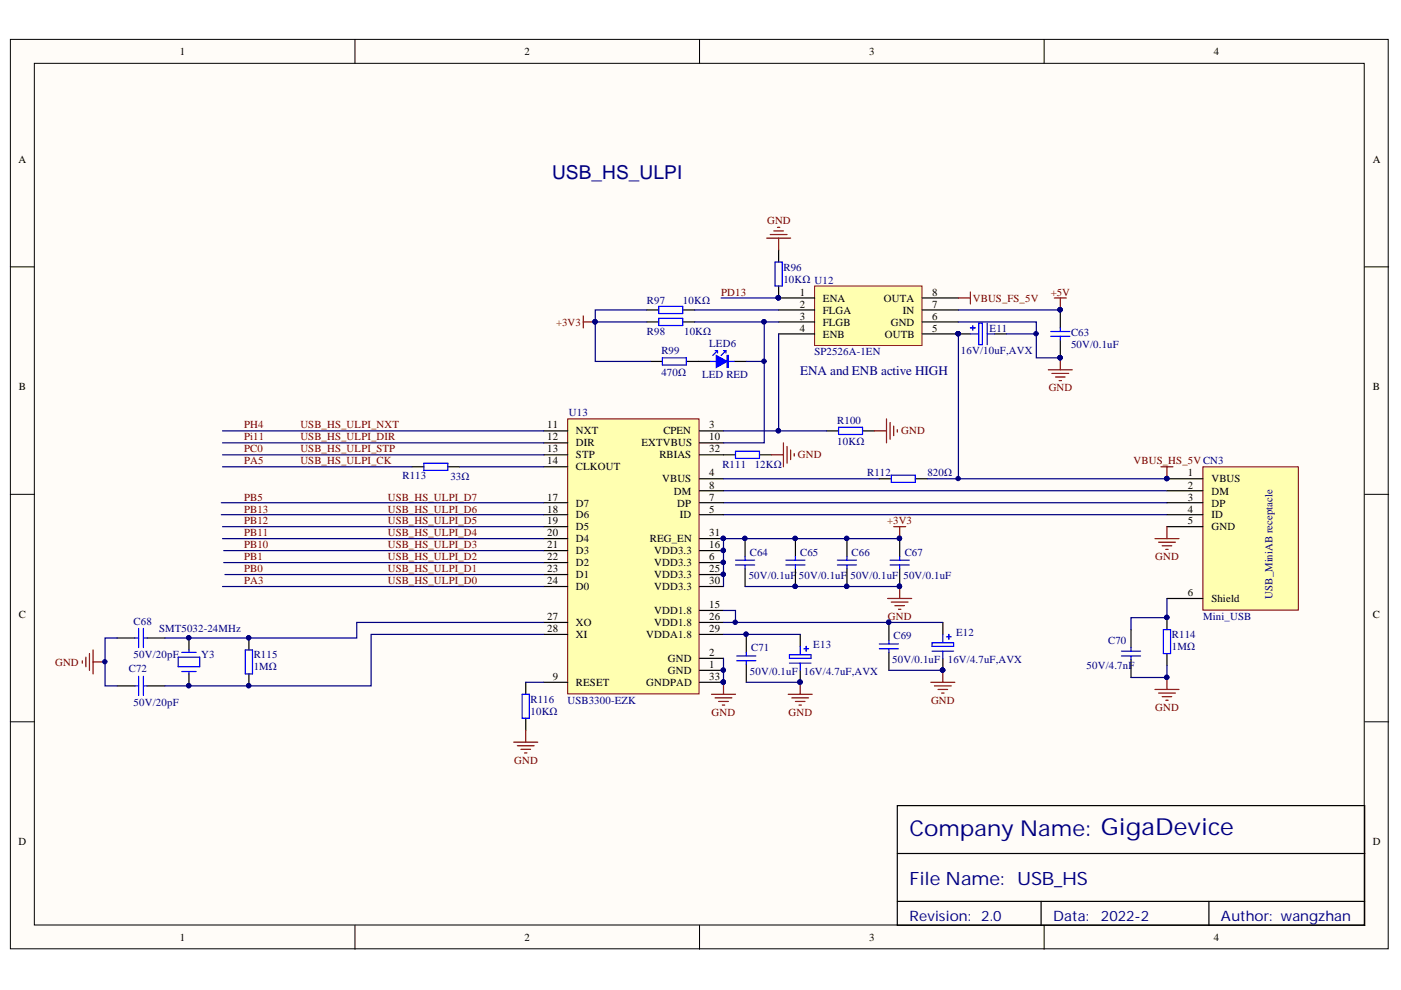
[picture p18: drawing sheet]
<svg xmlns="http://www.w3.org/2000/svg" width="297mm" height="210mm" viewBox="0 0 297 210" stroke-linecap="round" stroke-linejoin="round" font-family="sans-serif">
<defs><g id="words">
<text font-size="4.6" fill="#000080" x="192.8" y="177.2">Company Name: GigaDevice</text>
<text font-size="4.1" fill="#000080" x="117" y="37.9">USB_HS_ULPI</text>
<text font-size="3.9" fill="#000080" x="192.8" y="187.6">File Name: USB_HS</text>
<g font-size="3" fill="#000080">
<text x="192.8" y="195.4">Revision:</text>
<text x="208" y="195.4">2.0</text>
<text x="223.3" y="195.4">Data:</text>
<text x="233.4" y="195.4">2022-2</text>
<text x="258.9" y="195.4">Author: wangzhan</text>
</g>
<text font-size="2.8" fill="#000080" x="169.7" y="79.6">ENA and ENB active HIGH</text>
<g font-size="2.3">
<text x="38.1" y="11.7">1</text>
<text x="111.2" y="11.7">2</text>
<text x="184.3" y="11.7">3</text>
<text x="257.4" y="11.7">4</text>
<text x="3.9" y="34.5">A</text>
<text x="291.1" y="34.5">A</text>
<text x="169.6" y="62.7">1</text>
<text x="169.6" y="65.2">2</text>
<text x="174.5" y="64">ENA</text>
<text x="187.4" y="64">OUTA</text>
<text x="197.6" y="65.2">7</text>
<text x="197.6" y="62.7">8</text>
<text x="169.6" y="67.8">3</text>
<text x="169.6" y="70.3">4</text>
<text x="174.5" y="66.5">FLGA</text>
<text x="174.5" y="69">FLGB</text>
<text x="174.5" y="71.6">ENB</text>
<text x="187.6" y="71.6">OUTB</text>
<text x="188.8" y="69">GND</text>
<text x="191.4" y="66.5">IN</text>
<text x="197.6" y="70.3">5</text>
<text x="197.6" y="67.8">6</text>
<text x="4" y="82.7">B</text>
<text x="291.1" y="82.7">B</text>
<text x="116" y="90.8">11</text>
<text x="116" y="93.4">12</text>
<text x="116" y="95.9">13</text>
<text x="122.1" y="92.1">NXT</text>
<text x="122.1" y="94.6">DIR</text>
<text x="136" y="94.6">EXTVBUS</text>
<text x="140.6" y="92.1">CPEN</text>
<text x="150.4" y="90.8">3</text>
<text x="150.4" y="93.4">10</text>
<text x="150.4" y="95.9">32</text>
<text x="116" y="98.4">14</text>
<text x="122.1" y="97.2">STP</text>
<text x="122.1" y="99.7">CLKOUT</text>
<text x="139.8" y="97.2">RBIAS</text>
<text x="150.4" y="101">4</text>
<text x="251.9" y="101">1</text>
<text x="116" y="106.1">17</text>
<text x="122.1" y="107.4">D7</text>
<text x="140.4" y="102.2">VBUS</text>
<text x="142.8" y="104.9">DM</text>
<text x="143.6" y="107.4">DP</text>
<text x="150.4" y="106.1">7</text>
<text x="150.4" y="103.6">8</text>
<text x="251.9" y="103.6">2</text>
<text x="251.9" y="106.1">3</text>
<text x="256.8" y="102.2">VBUS</text>
<text x="256.8" y="104.9">DM</text>
<text x="256.8" y="107.4">DP</text>
<text x="116" y="108.7">18</text>
<text x="116" y="111.2">19</text>
<text x="116" y="113.7">20</text>
<text x="122.1" y="109.9">D6</text>
<text x="122.1" y="112.5">D5</text>
<text x="144.1" y="109.9">ID</text>
<text x="150.4" y="108.7">5</text>
<text x="150.4" y="113.7">31</text>
<text x="251.9" y="108.7">4</text>
<text x="251.9" y="111.2">5</text>
<text x="256.8" y="109.9">ID</text>
<text x="256.8" y="112.5">GND</text>
<text x="116" y="116.3">21</text>
<text x="116" y="118.8">22</text>
<text x="122.1" y="115">D4</text>
<text x="122.1" y="117.5">D3</text>
<text x="137.8" y="115">REG_EN</text>
<text x="138.7" y="117.5">VDD3.3</text>
<text x="150.4" y="118.8">6</text>
<text x="150.4" y="116.3">16</text>
<text x="116" y="121.3">23</text>
<text x="116" y="123.9">24</text>
<text x="122.1" y="120.1">D2</text>
<text x="122.1" y="122.6">D1</text>
<text x="122.1" y="125.1">D0</text>
<text x="138.7" y="120.1">VDD3.3</text>
<text x="138.7" y="122.6">VDD3.3</text>
<text x="138.7" y="125.1">VDD3.3</text>
<text x="150.4" y="121.3">25</text>
<text x="150.4" y="123.9">30</text>
<text x="4" y="131">C</text>
<text x="116" y="131.5">27</text>
<text x="138.7" y="130.2">VDD1.8</text>
<text x="150.4" y="128.9">15</text>
<text x="150.4" y="131.5">26</text>
<text x="251.9" y="126.4">6</text>
<text x="256.8" y="127.7">Shield</text>
<text x="291.1" y="131">C</text>
<text x="116" y="134">28</text>
<text x="122.1" y="132.7">XO</text>
<text x="122.1" y="135.3">XI</text>
<text x="137" y="135.3">VDDA1.8</text>
<text x="138.7" y="132.7">VDD1.8</text>
<text x="150.4" y="134">29</text>
<text x="141.6" y="142.9">GND</text>
<text x="141.6" y="140.3">GND</text>
<text x="150.4" y="141.6">1</text>
<text x="150.4" y="139.1">2</text>
<text x="117.2" y="144.2">9</text>
<text x="122.1" y="145.4">RESET</text>
<text x="137" y="145.4">GNDPAD</text>
<text x="150.4" y="144.2">33</text>
<text x="3.9" y="179.2">D</text>
<text x="291.1" y="179.2">D</text>
<text x="38.1" y="199.5">1</text>
<text x="111.2" y="199.5">2</text>
<text x="184.3" y="199.5">3</text>
<text x="257.4" y="199.5">4</text>
</g>
<g font-size="2.3" fill="#800000">
<text x="162.6" y="47.5">GND</text>
<text x="152.9" y="62.7">PD13</text>
<text x="206.3" y="64">VBUS_FS_5V</text>
<text x="222.8" y="62.7">+5V</text>
<text x="117.9" y="69">+3V3</text>
<text x="222.3" y="83">GND</text>
<text x="51.8" y="90.8">PH4</text>
<text x="51.8" y="93.4">Pi11</text>
<text x="51.8" y="95.9">PC0</text>
<text x="63.7" y="93.4">USB_HS_ULPI_DIR</text>
<text x="63.7" y="95.9">USB_HS_ULPI_STP</text>
<text x="63.7" y="90.8">USB_HS_ULPI_NXT</text>
<text x="191" y="92.1">GND</text>
<text x="51.8" y="98.4">PA5</text>
<text x="63.7" y="98.4">USB_HS_ULPI_CK</text>
<text x="169.1" y="97.2">GND</text>
<text x="240.4" y="98.4">VBUS_HS_5V CN3</text>
<text x="51.8" y="106.1">PB5</text>
<text x="82.2" y="106.1">USB_HS_ULPI_D7</text>
<text x="51.8" y="108.7">PB13</text>
<text x="51.8" y="111.2">PB12</text>
<text x="51.8" y="113.7">PB11</text>
<text x="82.2" y="113.7">USB_HS_ULPI_D4</text>
<text x="82.2" y="111.2">USB_HS_ULPI_D5</text>
<text x="82.2" y="108.7">USB_HS_ULPI_D6</text>
<text x="188.1" y="111.2">+3V3</text>
<text x="51.8" y="116.3">PB10</text>
<text x="51.8" y="118.8">PB1</text>
<text x="82.2" y="118.8">USB_HS_ULPI_D2</text>
<text x="82.2" y="116.3">USB_HS_ULPI_D3</text>
<text x="244.9" y="118.8">GND</text>
<text x="51.8" y="121.3">PB0</text>
<text x="51.8" y="123.9">PA3</text>
<text x="82.2" y="123.9">USB_HS_ULPI_D0</text>
<text x="82.2" y="121.3">USB_HS_ULPI_D1</text>
<text x="188.3" y="131.5">GND</text>
<text x="11.7" y="141.1">GND</text>
<text x="197.4" y="149.2">GND</text>
<text x="150.9" y="151.8">GND</text>
<text x="167.2" y="151.8">GND</text>
<text x="244.9" y="150.7">GND</text>
<text x="109" y="161.9">GND</text>
</g>
<g font-size="2.3" fill="#000080">
<text x="166.1" y="57.4">R96</text>
<text x="166.1" y="59.9">10KΩ U12</text>
<text x="137.2" y="64.5">R97</text>
<text x="144.8" y="64.5">10KΩ</text>
<text x="137.2" y="71.1">R98</text>
<text x="145" y="71.1">10KΩ</text>
<text x="209.8" y="70.3">E11</text>
<text x="227.1" y="71.3">C63</text>
<text x="140.2" y="75.1">R99</text>
<text x="150.4" y="73.6">LED6</text>
<text x="172.7" y="75.4">SP2526A-1EN</text>
<text x="203.7" y="75.1">16V/10uF,AVX</text>
<text x="227.1" y="73.9">50V/0.1uF</text>
<text x="140.2" y="79.7">470Ω</text>
<text x="148.8" y="80.2">LED RED</text>
<text x="120.6" y="88.3">U13</text>
<text x="177.5" y="89.8">R100</text>
<text x="177.5" y="94.4">10KΩ</text>
<text x="85.3" y="101.5">R113</text>
<text x="95.5" y="101.7">33Ω</text>
<text x="153.2" y="99.2">R111</text>
<text x="160" y="99.2">12KΩ</text>
<text x="183.9" y="101">R112</text>
<text x="196.6" y="101">820Ω</text>
<text x="159" y="117.8">C64</text>
<text x="169.7" y="117.8">C65</text>
<text x="180.6" y="117.8">C66</text>
<text x="191.8" y="117.8">C67</text>
<text x="158.7" y="122.9">50V/0.1uF</text>
<text x="169.4" y="122.9">50V/0.1uF</text>
<text x="180.3" y="122.9">50V/0.1uF</text>
<text x="191.6" y="122.9">50V/0.1uF</text>
<text x="255.1" y="131.5">Mini_USB</text>
<text x="269.8" y="126.9" transform="rotate(-90 269.8 126.9)">USB_MiniAB receptacle</text>
<text x="28.3" y="132.5">C68</text>
<text x="33.7" y="134">SMT5032-24MHz</text>
<text x="172.4" y="137.3">E13</text>
<text x="189.4" y="135.5">C69</text>
<text x="202.7" y="134.8">E12</text>
<text x="234.9" y="136.5">C70</text>
<text x="248.5" y="135.3">R114</text>
<text x="248.5" y="137.8">1MΩ</text>
<text x="27.3" y="142.4">C72</text>
<text x="28.3" y="139.6">50V/20pF</text>
<text x="42.6" y="139.6">Y3</text>
<text x="53.8" y="139.6">R115</text>
<text x="53.8" y="142.1">1MΩ</text>
<text x="159" y="143.1">50V/0.1uF</text>
<text x="159.2" y="138.1">C71</text>
<text x="170.4" y="143.1">16V/4.7uF,AVX</text>
<text x="189.2" y="140.6">50V/0.1uF</text>
<text x="200.9" y="140.6">16V/4.7uF,AVX</text>
<text x="230.4" y="141.9">50V/4.7nF</text>
<text x="28.3" y="149.7">50V/20pF</text>
<text x="112.5" y="149">R116</text>
<text x="120.3" y="149.2">USB3300-EZK</text>
<text x="112.5" y="151.5">10KΩ</text>
</g>
</g></defs>
<g fill="#fffcf8" stroke="#000" stroke-width=".21">
<path d="M2.2 8.4h292.1v192.8h-292.1z"/>
<path d="M7.3 13.4h281.9v182.7h-281.9z"/>
</g>
<path d="M75.3 8.4v5M148.3 8.4v5M221.4 8.4v5M2.2 56.6h5.1M289.3 56.6h5.1M2.2 104.8h5.1M289.3 104.8h5.1M2.2 153h5.1M289.3 153h5.1M75.3 196.2v5.1M148.3 196.2v5.1M221.4 196.2v5.1" fill="none" stroke="#000" stroke-width=".21"/>
<path d="M190.2 170.8h99.1v25.4h-99.1zM190.2 181h99.1M190.2 191.1h99.1M220.7 191.1v5.1M256.3 191.1v5.1" fill="none" stroke="#000" stroke-width=".25"/>
<path d="M153.4 104h94M153.4 106.6h94M153.4 109.1h94" fill="none" stroke="#000080" stroke-width=".25"/>
<path d="M120.4 88.8h27.8v58.3h-27.8z" fill="#ffffb0" stroke="#800000" stroke-width=".21"/>
<g fill="none" stroke="#000" stroke-width=".25">
<path d="M137.1 68.3h2.6M144.8 68.3h2.5M115.3 91.4h5.1M115.3 93.9h5.1M115.3 96.4h5.1M115.3 99h5.1M148.3 91.4h5.1M148.3 93.9h5.1M148.3 96.4h7.6M161 96.4h2.6M115.3 109.1h5.1M115.3 119.3h5.1"/>
<path d="M115.3 106.6h5.1M115.3 116.7h5.1M115.3 111.7h5.1M115.3 114.2h5.1M148.3 101.5h5.1M148.3 109.1h5.1M148.3 119.3h5.1M148.3 106.6h5.1M148.3 104h5.1M148.3 116.7h5.1M148.3 114.2h5.1M115.3 121.8h5.1"/>
<path d="M115.3 124.4h5.1M115.3 132h5.1M115.3 134.5h5.1M148.3 139.6h5.1M148.3 129.4h5.1M148.3 121.8h5.1M148.3 124.4h5.1M148.3 132h5.1M148.3 134.5h5.1M115.3 144.7h5.1M148.3 142.1h5.1M148.3 144.7h5.1"/>
</g>
<g fill="#000080" stroke="#000080" stroke-width=".21">
<circle cx="153.3" cy="142.1" r=".46"/>
<circle cx="153.3" cy="119.2" r=".46"/>
<circle cx="153.3" cy="116.7" r=".46"/>
<circle cx="153.3" cy="121.8" r=".46"/>
<circle cx="153.3" cy="114.2" r=".46"/>
<circle cx="153.3" cy="144.6" r=".46"/>
<circle cx="155.9" cy="131.9" r=".47"/>
</g>
<path d="M153.4 101.5h33M153.4 129.4h2.5v2.6M153.4 139.6v5.1" fill="none" stroke="#000080" stroke-width=".25"/>
<path d="M139.7 67.5h5.1v1.5h-5.1zM155.9 95.7h5.1v1.5h-5.1z" fill="none" stroke="#00f" stroke-width=".25"/>
<path d="M163.6 96.4h2.5M166.1 93.9v5.1M166.9 94.7v3.5M167.6 95.4v2M168.4 96.2v.5" fill="none" stroke="#800000" stroke-width=".25"/>
<path d="M255 99h20.3v30.4h-20.3z" fill="#ffffb0" stroke="#800000" stroke-width=".21"/>
<g fill="none" stroke="#000" stroke-width=".25">
<path d="M87.3 99h2.6M95 99h2.5M158 114.2v3.8M168.6 114.2v3.8M179.6 114.2v3.8M186.4 101.5h2.6M190.8 114.2v3.8M194.1 101.5h2.5M247.4 101.5h7.6M247.4 104h7.6M247.4 106.6h7.6M247.4 109.1h7.6"/>
<path d="M247.4 111.7h7.6M24.8 135.3h3.8M31.2 135.3h3.8M40.1 135.3v2.5M52.8 135.3v2.5M158 120.5v3.9M158.2 134.5v3.8M168.6 120.5v3.9M169.7 134.5v2.5M179.6 120.5v3.9M188.5 132v3.8M188.5 138.3v3.8"/>
<path d="M190.8 120.5v3.9M199.9 132v2.5M199.9 139.6v2.5M239.8 133.5v3.8M239.8 139.8v3.8M247.4 126.9h7.6M247.4 131v2.5M247.4 138.6v2.5M24.8 145.4h3.8M31.2 145.4h3.8M40.1 142.9v2.5M52.8 142.9v2.5"/>
<path d="M111.5 144.7v2.5M111.5 152.3v2.5M158.2 140.9v3.8M169.7 142.1v2.6"/>
</g>
<g fill="#000080" stroke="#000080" stroke-width=".21">
<circle cx="247.4" cy="101.5" r=".46"/>
<circle cx="247.4" cy="130.9" r=".46"/>
<circle cx="247.4" cy="143.6" r=".46"/>
<circle cx="224.8" cy="65.7" r=".46"/>
<circle cx="224.7" cy="75.8" r=".46"/>
<circle cx="157.9" cy="114.2" r=".46"/>
<circle cx="168.6" cy="114.2" r=".46"/>
<circle cx="168.6" cy="124.3" r=".47"/>
<circle cx="179.5" cy="114.2" r=".46"/>
<circle cx="179.5" cy="124.3" r=".47"/>
<circle cx="190.7" cy="114.2" r=".46"/>
<circle cx="190.7" cy="124.3" r=".46"/>
<circle cx="153.3" cy="114.2" r=".46"/>
<circle cx="169.6" cy="144.6" r=".46"/>
<circle cx="199.8" cy="142.1" r=".46"/>
<circle cx="158.2" cy="134.5" r=".46"/>
<circle cx="188.4" cy="131.9" r=".46"/>
<circle cx="153.3" cy="144.6" r=".46"/>
<circle cx="40" cy="145.4" r=".46"/>
<circle cx="40" cy="135.2" r=".46"/>
<circle cx="22.2" cy="140.3" r=".46"/>
<circle cx="52.7" cy="145.4" r=".46"/>
<circle cx="52.7" cy="135.2" r=".46"/>
</g>
<g fill="none" stroke="#00f" stroke-width=".25">
<path d="M89.9 98.2h5.1v1.5h-5.1zM155.9 119.8h4.1M155.9 118.8h4.1M158 118v.8M158 119.8v.7M166.6 119.8h4.1M166.6 118.8h4.1M168.6 118v.8M168.6 119.8v.7M177.5 119.8h4.1M177.5 118.8h4.1M179.6 118v.8"/>
<path d="M179.6 119.8v.7M188.7 119.8h4.1M188.7 118.8h4.1M189 100.7h5.1v1.6h-5.1zM190.8 118v.8M190.8 119.8v.7M28.6 135.3h.8M29.4 133.2v4.1M30.4 135.3h.8M30.4 133.2v4.1M37.8 139.3h4.5v2.1h-4.5zM38.5 138.3h3.1"/>
<path d="M40.1 137.8v.5M52 137.8h1.5v5.1h-1.5zM156.2 139.1h4.1M158.2 138.3v.8M167.4 138.8h4.5v.8h-4.5zM169.7 137v1.8M170.4 137.6h1M170.9 137v1.1M186.4 137.6h4.1M186.4 136.5h4.1M188.5 135.8v.7M188.5 137.6v.7"/>
<path d="M197.6 138.1h4.6M197.6 136.3h4.6v.7h-4.6zM199.9 134.5v1.8M199.9 138.1v1.5M200.7 135h1M201.2 134.5v1M237.8 138.1h4M237.8 139.1h4M239.8 137.3v.8M239.8 139.1v.7M246.7 133.5h1.5v5.1h-1.5zM28.6 145.4h.8"/>
<path d="M29.4 143.4v4.1M30.4 143.4v4.1M30.4 145.4h.8M38.5 142.4h3.1M40.1 142.4v.5M110.7 147.2h1.5v5.1h-1.5zM156.2 140.1h4.1M158.2 140.1v.8M167.4 140.6h4.5M169.7 140.6v1.5"/>
</g>
<g fill="none" stroke="#000080" stroke-width=".25">
<path d="M47.2 91.4h68.1M47.2 93.9h68.1M47.2 96.4h68.1M46.9 106.6h68.4M46.9 109.1h68.4M47.2 111.7h68.1M47.2 114.2h68.1M47.4 116.7h67.9M47.4 119.3h67.9M190.8 114.2h-37.4v10.2M196.6 101.5h50.8M24.8 135.3h-2.5v10.1h2.5"/>
<path d="M47.2 124.4h68.1M47.7 121.8h67.6M115.3 132h-39.7v3.3h-40.6M115.3 134.5h-36.6v10.9h-43.7M153.4 134.5h16.3M153.4 132h46.5M158 124.4h32.8M247.4 126.9v4.1h-7.6v2.5M111.5 144.7h3.8M158.2 144.7h11.5M188.5 142.1h11.4M247.4 141.1v2.5h-7.6"/>
</g>
<g fill="none" stroke="#800000" stroke-width=".25">
<path d="M222.3 78.4h5M223 79.2h3.6M223.5 63.2h2.6M223.8 79.9h2M224.8 63.2v2.5M224.8 75.9v2.5M224.5 80.7h.6M189.5 111.7h2.5M190.8 111.7v2.5M244.9 114.2h5.1M245.6 115h3.6M246.4 115.7h2"/>
<path d="M247.2 116.5h.5M247.4 111.7v2.5M18.2 139.3v2.1M19 138.6v3.5M19.7 137.8v5.1M188.2 126.9h5.1M189 127.7h3.5M189.7 128.4h2.1M190.5 129.2h.5M190.8 124.4v2.5M17.4 140.1v.5M19.7 140.3h2.6"/>
<path d="M108.9 157.4h5.1M109.7 158.1h3.5M110.5 158.9h2M111.2 159.6h.5M111.5 154.8v2.6M150.9 147.2h5M151.6 148h3.6M152.4 148.7h2M153.1 149.5h.6M153.4 144.7v2.5M167.1 147.2h5.1M167.9 148h3.5"/>
<path d="M168.6 148.7h2.1M169.4 149.5h.5M169.7 144.7v2.5M197.4 144.7h5M198.1 145.4h3.6M198.9 146.2h2M199.6 146.9h.6M199.9 142.1v2.6M244.9 146.2h5.1M245.6 146.9h3.6M246.4 147.7h2M247.2 148.5h.5"/>
<path d="M247.4 143.6v2.6"/>
</g>
<path d="M172.7 60.6h22.8v12.7h-22.8z" fill="#ffffb0" stroke="#800000" stroke-width=".21"/>
<path d="M148.1 76.6h2.5M155.7 76.6h2.5M165.1 63.2h7.6M165.1 65.7h7.6M165.1 68.3h7.6M165.1 70.8h7.6M195.6 63.2h7.6M195.6 65.7h7.6M195.6 68.3h7.6M195.6 70.8h7.6" fill="none" stroke="#000" stroke-width=".25"/>
<g fill="#000080" stroke="#000080" stroke-width=".21">
<circle cx="165" cy="63.1" r=".46"/>
<circle cx="203.1" cy="70.7" r=".46"/>
<circle cx="126.1" cy="68.2" r=".46"/>
</g>
<path d="M152.9 63.2h12.2" fill="none" stroke="#000080" stroke-width=".25"/>
<path d="M123.7 67v2.5M123.7 68.3h2.5" fill="none" stroke="#800000" stroke-width=".25"/>
<path d="M151.9 75.4l2.3 1.2-2.3 1.3z" fill="#00f"/>
<g fill="none" stroke="#00f" stroke-width=".25">
<path d="M164.3 55.6h1.5v5h-1.5zM139.7 65h5.1v1.5h-5.1zM140.4 75.9h5.1v1.5h-5.1zM150.6 76.6h1.3M151.6 74.3h.5M151.9 75.4l2.3 1.2-2.3 1.3zM152.1 74.3l-1 1.1M152.1 74.3v.6M153.4 74.3h.5M153.9 74.3l-1 1.1M153.9 74.3v.6M154.2 75.4h.2v2.5h-.2z"/>
<path d="M154.3 75.4v2.5M154.4 76.6h1.3M205.7 69.5h1.1M205.7 70.8h1.8M206.3 69v1M207.5 68.5h.8v4.6h-.8zM209.3 70.8h1.5M209.3 68.5v4.6M222.8 70.3h4M222.8 71.3h4M224.8 69.5v.8M224.8 71.3v.8"/>
<path d="M177.8 90.6h5.1v1.5h-5.1z"/>
</g>
<path d="M165.1 53v2.6M137.1 65.7h2.6M137.9 76.6h2.5M144.8 65.7h2.5M145.5 76.6h2.6M165.1 60.6v2.6M203.2 70.8h2.5M210.8 70.8h2.6M224.8 65.7v3.8M224.8 72.1v3.8M175.3 91.4h2.5M182.9 91.4h2.5" fill="none" stroke="#000" stroke-width=".25"/>
<g fill="none" stroke="#000080" stroke-width=".25">
<path d="M137.1 65.7h-10.9v2.6M137.1 68.3h-10.9v8.3h11.7M147.3 68.3h14.7v25.6h-8.6M147.3 65.7h17.8M158.2 76.6h3.8M162 68.3h3.1M165.1 70.8v20.6h-11.7M203.2 68.3h16.5v7.6h5.1M203.2 70.8v30.7M203.2 65.7h21.6M213.4 70.8h6.3M47.2 99h40.1"/>
<path d="M97.5 99h17.8M165.1 91.4h10.2"/>
</g>
<g fill="#000080" stroke="#000080" stroke-width=".21">
<circle cx="165" cy="91.3" r=".47"/>
<circle cx="162" cy="68.2" r=".47"/>
<circle cx="162" cy="76.6" r=".47"/>
<circle cx="203.1" cy="70.7" r=".46"/>
<circle cx="203.1" cy="101.5" r=".46"/>
<circle cx="224.7" cy="75.8" r=".46"/>
<circle cx="224.8" cy="65.7" r=".46"/>
<circle cx="219.7" cy="70.7" r=".46"/>
<circle cx="247.4" cy="101.5" r=".46"/>
<circle cx="165" cy="63.1" r=".46"/>
<circle cx="126.1" cy="68.2" r=".46"/>
</g>
<g fill="none" stroke="#800000" stroke-width=".25">
<path d="M162.5 50.5h5.1M163.3 49.7h3.6M164.1 49h2M164.8 48.2h.5M165.1 50.5v2.5M203.2 63.2h2.5M205.7 61.9v2.5M185.4 91.4h2.6M188 88.8v5.1M188.7 89.6v3.5M189.5 90.3v2.1M190.2 91.1v.5"/>
<path d="M246.1 99h2.6M247.4 99v2.5"/>
</g>
<use href="#words"/>
</svg>
